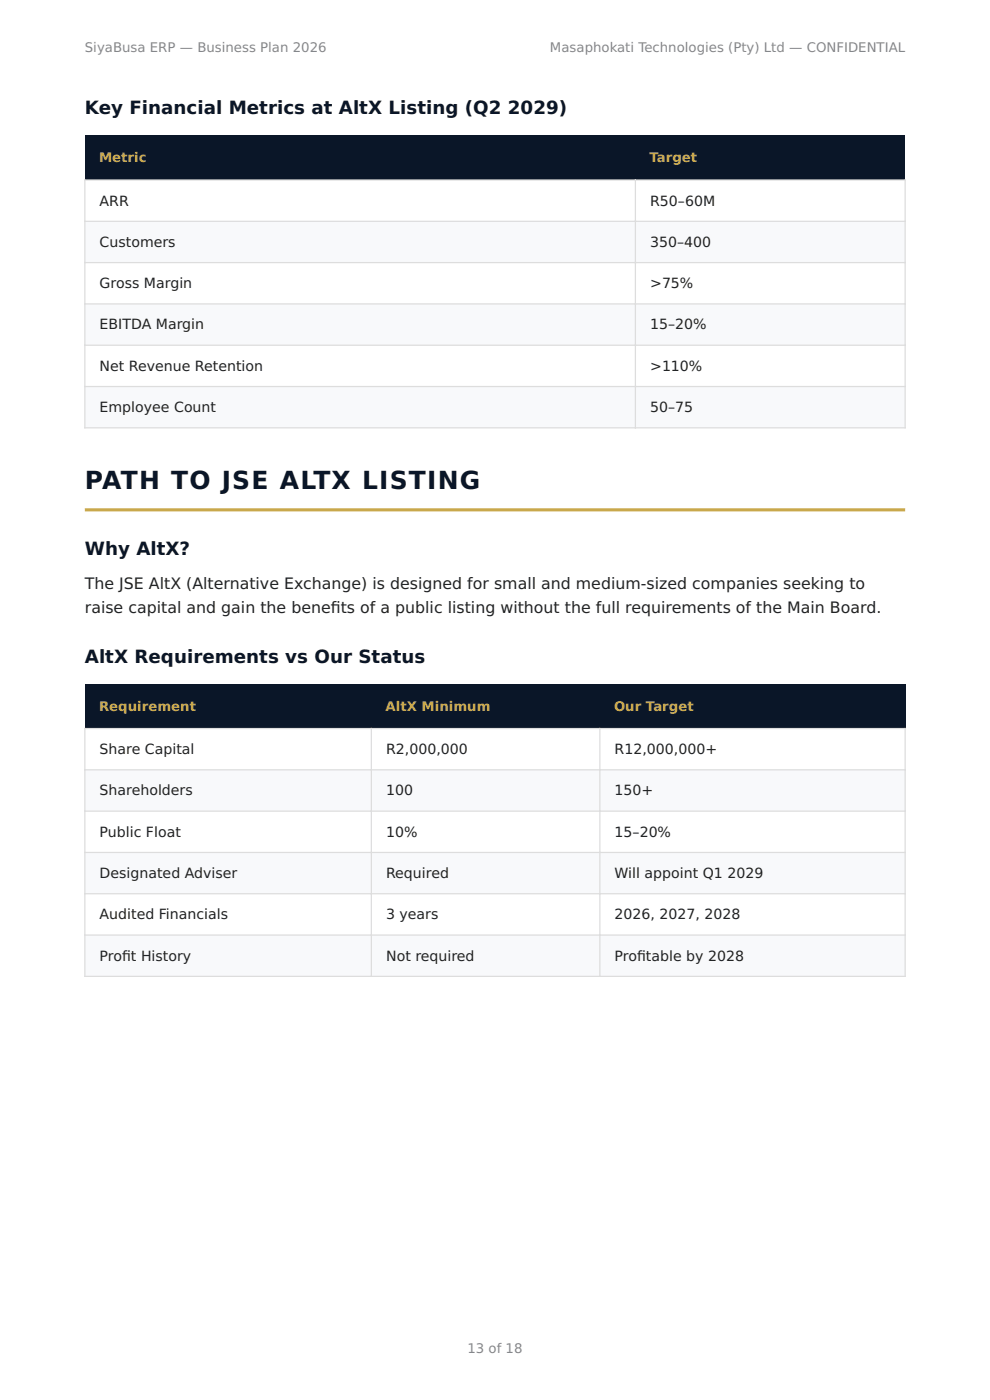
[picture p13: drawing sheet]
<svg xmlns="http://www.w3.org/2000/svg" width="210mm" height="297mm" viewBox="0 0 210 297" stroke-linecap="round" stroke-linejoin="round" font-family="sans-serif">
<defs><g id="words">
<text font-size="5.3" fill="#0a1628" x="18" y="103.7">PATH TO JSE ALTX LISTING</text>
<g font-size="3.9" fill="#0a1628">
<text x="18" y="24.3">Key Financial Metrics at AltX Listing (Q2 2029)</text>
<text x="18" y="117.7">Why AltX?</text>
<text x="18" y="140.6">AltX Requirements vs Our Status</text>
</g>
<g font-size="3.4" fill="#222">
<text x="18" y="125">The JSE AltX (Alternative Exchange) is designed for small and medium-sized companies seeking to</text>
<text x="18" y="130">raise capital and gain the benef</text>
<text x="70.2" y="130">its of a public listing without the full requirements of the Main Board.</text>
</g>
<g font-size="3" fill="#222">
<text x="21.1" y="43.6">ARR</text>
<text x="137.9" y="43.6">R50–60M</text>
<text x="21.1" y="52.4">Customers</text>
<text x="137.9" y="52.4">350–400</text>
<text x="21.1" y="61.1">Gross Margin</text>
<text x="137.9" y="61.1">&gt;75%</text>
<text x="21.1" y="69.9">EBITDA Margin</text>
<text x="137.9" y="69.9">15–20%</text>
<text x="21.1" y="78.7">Net Revenue Retention</text>
<text x="137.9" y="78.7">&gt;110%</text>
<text x="21.1" y="87.4">Employee Count</text>
<text x="137.9" y="87.4">50–75</text>
<text x="21.1" y="160">Share Capital</text>
<text x="81.9" y="160">R2,000,000</text>
<text x="130.4" y="160">R12,000,000+</text>
<text x="21.1" y="168.7">Shareholders</text>
<text x="81.9" y="168.7">100</text>
<text x="130.4" y="168.7">150+</text>
<text x="21.1" y="177.5">Public Float</text>
<text x="81.9" y="177.5">10%</text>
<text x="130.4" y="177.5">15–20%</text>
<text x="21.1" y="186.3">Designated Adviser</text>
<text x="81.9" y="186.3">Required</text>
<text x="130.4" y="186.3">Will appoint Q1 2029</text>
<text x="21.1" y="195">Audited Financials</text>
<text x="81.9" y="195">3 years</text>
<text x="130.4" y="195">2026, 2027, 2028</text>
<text x="21.1" y="203.8">Prof</text>
<text x="25.9" y="203.8">it History</text>
<text x="81.9" y="203.8">Not required</text>
<text x="130.4" y="203.8">Prof</text>
<text x="135.1" y="203.8">itable by 2028</text>
</g>
<g font-size="2.8" fill="#888">
<text x="18" y="11">SiyaBusa ERP — Business Plan 2026</text>
<text x="116.7" y="11">Masaphokati Technologies (Pty) Ltd — CONFIDENTIAL</text>
<text x="99.2" y="287">13 of 18</text>
</g>
<g font-size="2.8" fill="#c9a84c">
<text x="21" y="34.4">Metric</text>
<text x="137.8" y="34.4">Target</text>
<text x="21" y="150.8">Requirement</text>
<text x="81.8" y="150.8">AltX Minimum</text>
<text x="130.2" y="150.8">Our Target</text>
</g>
</g></defs>
<g fill="#0a1628">
<path d="M18 28.8h116.8v9.4h-116.8z"/>
<path d="M134.8 28.8h57.2v9.4h-57.2z"/>
</g>
<g fill="#f8f9fb">
<path d="M18 46.9h116.8v8.8h-116.8z"/>
<path d="M134.8 46.9h57.2v8.8h-57.2z"/>
<path d="M18 64.5h116.8v8.7h-116.8z"/>
<path d="M134.8 64.5h57.2v8.7h-57.2z"/>
<path d="M18 82h116.8v8.8h-116.8z"/>
<path d="M134.8 82h57.2v8.8h-57.2z"/>
</g>
<path d="M17.9 38.2h174.2M18 38.1v52.8M134.8 38.1v52.8M192 38.1v52.8M17.9 46.9h174.2M17.9 55.7h174.2M17.9 64.5h174.2M17.9 73.2h174.2M17.9 82h174.2M17.9 90.8h174.2" fill="none" stroke="#ddd" stroke-width=".26"/>
<path d="M18 107.8h174zM18 107.8h174v.7h-174z" fill-rule="evenodd" fill="#c9a84c"/>
<g fill="#0a1628">
<path d="M18 145.2h60.8v9.4h-60.8z"/>
<path d="M78.8 145.2h48.4v9.4h-48.4z"/>
<path d="M127.2 145.2h64.8v9.4h-64.8z"/>
</g>
<g fill="#f8f9fb">
<path d="M18 163.3h60.8v8.8h-60.8z"/>
<path d="M78.8 163.3h48.4v8.8h-48.4z"/>
<path d="M127.2 163.3h64.8v8.8h-64.8z"/>
<path d="M18 180.8h60.8v8.8h-60.8z"/>
<path d="M78.8 180.8h48.4v8.8h-48.4z"/>
<path d="M127.2 180.8h64.8v8.8h-64.8z"/>
<path d="M18 198.4h60.8v8.7h-60.8z"/>
<path d="M78.8 198.4h48.4v8.7h-48.4z"/>
<path d="M127.2 198.4h64.8v8.7h-64.8z"/>
</g>
<path d="M17.9 154.6h174.2M18 154.4v52.9M78.8 154.4v52.9M127.2 154.4v52.9M192 154.4v52.9M17.9 163.3h174.2M17.9 172.1h174.2M17.9 180.8h174.2M17.9 189.6h174.2M17.9 198.4h174.2M17.9 207.1h174.2" fill="none" stroke="#ddd" stroke-width=".26"/>
<use href="#words"/>
</svg>
